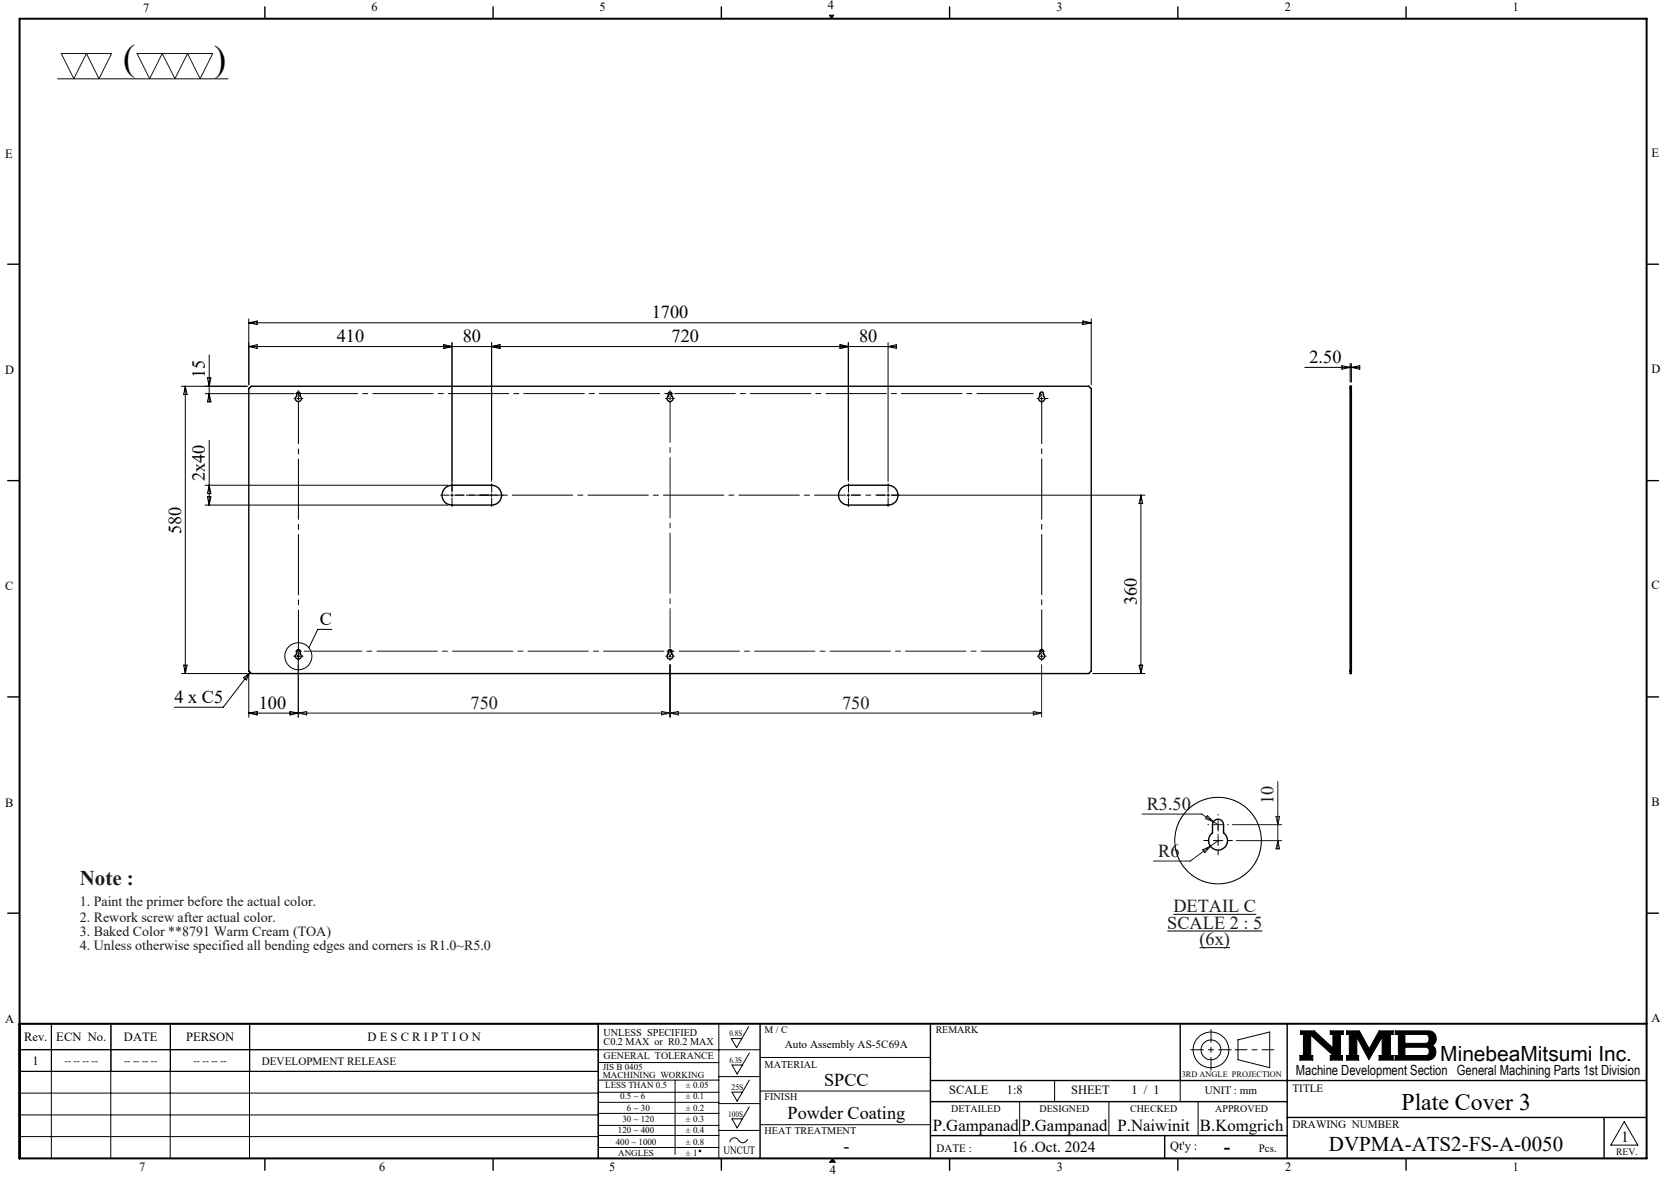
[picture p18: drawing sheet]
<svg xmlns="http://www.w3.org/2000/svg" width="420mm" height="297mm" viewBox="0 0 420 297" stroke-linecap="round" stroke-linejoin="round" font-family="sans-serif">
<defs><g id="words">
<g font-size="9.2">
<text x="31.1" y="17.7">(</text>
<text x="54" y="17.8">)</text>
</g>
<text font-size="6" x="353.5" y="280">Plate Cover 3</text>
<text font-size="5.3" fill="#191924" x="20.1" y="223.4">Note :</text>
<g font-size="5.3">
<text x="363.3" y="267.7">MinebeaMitsumi Inc.</text>
<text x="335.2" y="290.4">DVPMA-ATS2-FS-A-0050</text>
</g>
<text font-size="4.9" x="308.8" y="290.9">-</text>
<g font-size="4.6">
<text x="164.4" y="80.3">1700</text>
<text x="84.9" y="86.3">410</text>
<text x="116.7" y="86.3">80</text>
<text x="169.4" y="86.3">720</text>
<text x="216.7" y="86.3">80</text>
<text x="51.7" y="95.3" transform="rotate(-90 51.7 95.3)">15</text>
<text x="330.3" y="91.6">2.50</text>
<text x="51.7" y="121.5" transform="rotate(-90 51.7 121.5)">2x40</text>
<text x="45.7" y="134.8" transform="rotate(-90 45.7 134.8)">580</text>
<text x="286.7" y="152.7" transform="rotate(-90 286.7 152.7)">360</text>
<text x="80.7" y="157.8">C</text>
<text x="44" y="177.3">4 x C5</text>
<text x="65.3" y="178.8">100</text>
<text x="207.9" y="274.1">SPCC</text>
<text x="198.7" y="282.4">Powder Coating</text>
<text x="212.8" y="290.6">-</text>
</g>
<g font-size="4.6" fill="#191924">
<text x="118.7" y="178.8">750</text>
<text x="212.4" y="178.8">750</text>
<text x="321.2" y="203" transform="rotate(-90 321.2 203)">10</text>
<text x="289.3" y="204.3">R3.50</text>
<text x="292.1" y="216.2">R6</text>
<text x="296" y="230.2">DETAIL C</text>
<text x="294.4" y="234.4">SCALE 2 : 5</text>
<text x="302.6" y="238.6">(6x)</text>
</g>
<g font-size="4.2">
<text x="235.3" y="285.5">P.Gampanad</text>
<text x="257.6" y="285.5">P.Gampanad</text>
<text x="281.9" y="285.5">P.Naiwinit</text>
<text x="302.7" y="285.5">B.Komgrich</text>
</g>
<g font-size="3.9">
<text x="255.2" y="290.6">16 .Oct. 2024</text>
<text x="408.9" y="288.2">1</text>
</g>
<g font-size="3.5" fill="#191924">
<text x="20.1" y="228.7">1. Paint the primer before the actual color.</text>
<text x="20.1" y="232.6">2. Rework screw after actual color.</text>
<text x="20.1" y="239.7">4. Unless otherwise specified all bending edges and corners is R1.0~R5.0</text>
<text x="20.1" y="236.2">3. Baked Color **8791 Warm Cream (TOA)</text>
</g>
<text font-size="3.5" x="326.9" y="271.4">Machine Development Section General Machining Parts 1st Division</text>
<g font-size="3.2">
<text x="36.1" y="2.9">7</text>
<text x="93.7" y="2.8">6</text>
<text x="151.3" y="2.8">5</text>
<text x="208.8" y="2.2">4</text>
<text x="266.5" y="2.8">3</text>
<text x="324.1" y="2.8">2</text>
<text x="381.6" y="2.8">1</text>
<text x="1.3" y="39.8">E</text>
<text x="416.6" y="39.5">E</text>
<text x="1.3" y="94.3">D</text>
<text x="416.6" y="94.1">D</text>
<text x="1.3" y="148.9">C</text>
<text x="416.6" y="148.7">C</text>
<text x="1.3" y="203.6">B</text>
<text x="416.6" y="203.3">B</text>
<text x="416.6" y="258">A</text>
<text x="1.3" y="258.1">A</text>
<text x="6.1" y="262.7">Rev.</text>
<text x="14.2" y="262.7">ECN No.</text>
<text x="31.3" y="262.7">DATE</text>
<text x="46.9" y="262.7">PERSON</text>
<text x="92.7" y="262.7">D E S C R I P T I O N</text>
<text x="8.2" y="268.7">1</text>
<text x="239.4" y="276.2">SCALE</text>
<text x="254" y="276.2">1:8</text>
<text x="270.2" y="276.2">SHEET</text>
<text x="285.4" y="276.2">1 / 1</text>
<text x="295.2" y="290.1">Qt'y :</text>
<text x="35.1" y="295.5">7</text>
<text x="95.7" y="295.6">6</text>
<text x="153.6" y="295.6">5</text>
<text x="209.3" y="296.3">4</text>
<text x="266.6" y="295.6">3</text>
<text x="324.2" y="295.6">2</text>
<text x="381.6" y="295.6">1</text>
</g>
<g font-size="2.8">
<text x="66" y="268.6">DEVELOPMENT RELEASE</text>
<text x="198" y="264.5">Auto Assembly AS-5C69A</text>
<text x="326" y="275.4">TITLE</text>
<text x="303.9" y="276.2">UNIT : mm</text>
<text x="326" y="284.7">DRAWING NUMBER</text>
<text x="182.5" y="291.2">UNCUT</text>
<text x="236.3" y="290.7">DATE :</text>
<text x="317.6" y="290.6">Pcs.</text>
</g>
<g font-size="2.6">
<text x="152.2" y="261.3">UNLESS SPECIFIED</text>
<text x="152.2" y="263.7">C0.2 MAX or R0.2 MAX</text>
<text x="192.9" y="269.4">MATERIAL</text>
<text x="192.9" y="277.7">FINISH</text>
<text x="192.9" y="286.3">HEAT TREATMENT</text>
</g>
<g font-size="2.5">
<text x="192.9" y="260.7">M / C</text>
<text x="236" y="260.7">REMARK</text>
<text x="16.3" y="268.5">-- -- -- --</text>
<text x="31.3" y="268.5">-- -- -- --</text>
<text x="48.8" y="268.5">-- -- -- --</text>
<text x="152.3" y="267.3">GENERAL TOLERANCE</text>
<text x="239.9" y="280.5">DETAILED</text>
<text x="262.2" y="280.5">DESIGNED</text>
<text x="285.1" y="280.5">CHECKED</text>
<text x="306.6" y="280.5">APPROVED</text>
<text x="407.7" y="291.5">REV.</text>
</g>
<g font-size="2.3">
<text x="152.1" y="270">JIS B 0405</text>
<text x="152.1" y="272.1">MACHINING WORKING</text>
<text x="152.7" y="274.6">LESS THAN 0.5</text>
<text x="173" y="274.6">± 0.05</text>
<text x="156.4" y="277.4">0.5 ~ 6</text>
<text x="158.1" y="280.3">6 ~ 30</text>
<text x="173" y="277.4">± 0.1</text>
<text x="173" y="280.3">± 0.2</text>
<text x="155.9" y="286">120 ~ 400</text>
<text x="157" y="283.2">30 ~ 120</text>
<text x="173" y="283.2">± 0.3</text>
<text x="173" y="286">± 0.4</text>
<text x="155.3" y="288.9">400 ~ 1000</text>
<text x="155.9" y="291.7">ANGLES</text>
<text x="173" y="288.9">± 0.8</text>
<text x="173" y="291.7">± 1</text>
</g>
<g font-size="2.1">
<text x="184" y="261.5">0.8S</text>
<text x="184" y="268.1">6.3S</text>
<text x="184.5" y="275">25S</text>
<text x="298.1" y="271.8">3RD ANGLE PROJECTION</text>
<text x="183.7" y="281.9">100S</text>
</g>
</g></defs>
<g fill="none" stroke="#000" stroke-width=".25">
<path d="M14.5 19.9h43M209.2 3.8h1.1l-.6 .9zM45.8 97.5h16.6M46.7 97.5v72.5M46.7 97.5l.5 2.1h-.9zM51.8 99.3h22.5M52.3 95.4h.9l-.4 2.1zM52.8 89.6v11.8M52.8 99.3l.4 2.1h-.9zM62.8 80.5v16.6M62.8 87.5h163.3M62.8 87.5l2.1-.5v.9z"/>
<path d="M62.8 81.5l2.1-.5v.9zM62.8 81.5h212.5M74.9 99.3h.7M75.2 99v.7M111.9 87l2.1 .5-2.1 .4zM114 86.5v37.5M124 86.5v35M124 87.5l2.1-.5v.9zM211.9 87l2.1 .5-2.1 .4zM214 86.5v35M224 86.5v35M224 87.5l2.1-.5v.9z"/>
<path d="M273.2 81l2.1 .5-2.1 .4zM275.3 80.5v16.6M329.1 92.7h13.9M338.5 92.3l2.1 .4-2.1 .5zM340.6 91.7v4.7M340.9 91.7v4.7M340.9 92.7l2.1-.4v.9zM52.8 111.1v16.4M74.9 100.6h.7M75.2 100.2v.8M262.4 100.6h.7M262.7 100.2v.8"/>
<path d="M51.8 127.5h61.2M51.8 122.4h61.2M52.3 125.4h.9l-.4 2.1zM52.8 122.4l.4 2.2h-.9zM123.6 125h.8M124 124.6v.7M213.6 125h.8M214 124.6v.7M225 125h63.8M287.8 125v45M287.8 125l.5 2.1h-1zM83.7 158.8h-3.5l-2.3 4.6"/>
<path d="M45.8 170h16.6M46.3 167.8h.9l-.5 2.2zM61.5 171l1.6-1.4-.9 2zM62.8 170.3v10.7M62.8 179.9l2.1-.4v.9zM62.8 179.9h12.4M63.1 169.6l-6.8 8.9h-12.3M73.2 179.5l2 .4-2 .5zM74.9 165.6h.7M75.2 165.2v15.8M262.4 165.6h.7M262.7 165.2v.7"/>
<path d="M275.6 170h13.2M287.3 167.8h1l-.5 2.2zM306.1 212.1h2.4M307.3 210.9v2.4M294.4 234.9h24M296 230.7h20.9M302.6 239.1h7.7M12.9 258.3v34M13 258.3v12M27.9 258.3v34M28 258.3v12M42.9 258.3v34"/>
<path d="M43 258.3v12M62.9 258.3v34M63 258.3v12M150.9 258.3v34M181.3 258.3v34M188.9 259l-3.1 5.4-1.3-2.3h2.6M4.9 264.9h186.8M4.9 275.8h146M5 270.3v-12h146v12l-146.1 .1M5 264.9h146M150.9 278.2h30.4M150.9 275.6h30.4"/>
<path d="M150.9 272.6h30.4M150.9 268.1h30.4M170.3 272.6v18.7M181.3 271.7h10.4M181.3 278.5h10.4M189 279.3l-3.1 5.3-1.3-2.3h2.7M189 265.7l-3.1 5.3-1.3-2.3h2.7M189 272.6l-3.1 5.3-1.3-2.3h2.7M191.7 266.8h43M191.7 275.3h43M257.2 278v8.6M266 272.7v5.3"/>
<path d="M279.7 278v8.6M297.7 272.7v5.3M302.2 278v8.6M312.3 262.4l8-2v9l-8-2zM328 260.1h3.5l4.7 4.3v-3.4h-.6v-.9h3.2v.9h-.7v5.3h.5v1.2h-3v-1.2h.7l-5.7-5.1v5.1h.6v1.2h-3.3v-1.2h.9v-5.3h-.8zM339.7 260.1h3.2l2.5 4.6 2.5-4.6h3.5v.9h-.7v5.3h.7v1.2h-3.5v-1.2h.8v-4.6l-3.4 5.7-3-5.7v4.6h.4v1.2h-3v-1.2h.7v-5.3h-.7zM351.9 260.1h8.4a1.97 1.97 0 0 1 1.9 1.5 1.97 1.97 0 0 1-.9 2.2 2.03 2.03 0 0 1 .8 2.2 2.03 2.03 0 0 1-1.8 1.5h-8.4v-1.2h.8v-5.3h-.8zM354.4 261h5.4l.6 .5v1.2l-.4 .5-.3 .1h-5.3zM354.4 264.3h5.4l.6 .4 .1 1a.79 .79 0 0 1-.8 .6h-5.3zM4.9 281.3h146M4.9 286.8h146M150.9 280.9h30.4"/>
<path d="M150.9 286.5h30.4M150.9 284h30.4M150.9 289.6h30.4M181.3 285.3h10.4M188.6 287.4a1.29 1.29 0 0 1-1.2 1 1.29 1.29 0 0 1-1.3-.9 1.14 1.14 0 0 0-1.3-.3 1.14 1.14 0 0 0-.7 1.1M191.7 283.8h43M210 292.3l.7 1M409.7 283l3.4 6h-6.8z"/>
<circle cx="75.3" cy="165.6" r="3.4"/>
<circle cx="307.3" cy="212.1" r="10.9"/>
<circle cx="305.5" cy="264.9" r="2.51"/>
<circle cx="305.5" cy="264.9" r="4.5"/>
<circle cx="176.6" cy="290.4" r=".2"/>
</g>
<path d="M311.6 264.9h9.7" fill="none" stroke="#000" stroke-width=".25" stroke-dasharray="15.2 1.3 1.3 1.3" stroke-dashoffset="12.3"/>
<path d="M305.5 259.8v10.2M300.4 264.9h10.2" fill="none" stroke="#000" stroke-width=".25" stroke-dasharray="15.2 1.3 1.3 1.3" stroke-dashoffset="12"/>
<g fill="none" stroke="#000" stroke-width=".35">
<path d="M66.8 1.7v3M124.4 1.7v3M182 1.7v3M239.5 1.7v3M297.1 1.7v3M354.7 1.7v3M1.9 66.7h3M415.4 66.7h3M62.8 98.1l.6-.6h211.2l.7 .6v71.2l-.7 .7h-211.2l-.6-.7zM75 99l.6 .1 .1 .9a.76 .76 0 0 1 .1 1.1 .76 .76 0 0 1-1.1 0 .76 .76 0 0 1 .1-1.1v-.7zM168.7 99.1l.2-.2 .4 .2 .1 .9a.76 .76 0 0 1 .2 1.1 .76 .76 0 0 1-1.2 0 .76 .76 0 0 1 .2-1.1zM262.5 99l.6 .1 .1 .9a.76 .76 0 0 1 .1 1.1 .76 .76 0 0 1-1.1 0 .76 .76 0 0 1 .1-1.1v-.7z"/>
<path d="M340.6 97.5h.3v72.5h-.3zM340.6 98.1h.3M1.9 121.3h3M112.2 123.3l.8-.6 1-.3h10a2.5 2.5 0 0 1 2.5 2.6 2.5 2.5 0 0 1-2.5 2.5h-10a2.5 2.5 0 0 1-2.3-1.5 2.5 2.5 0 0 1 .5-2.7zM212.4 123l.6-.3 1-.3h10a2.5 2.5 0 0 1 2.5 2.6 2.5 2.5 0 0 1-2.5 2.5h-10a2.5 2.5 0 0 1-2.3-1.7 2.5 2.5 0 0 1 .7-2.8zM415.4 121.3h3M1.9 175.9h3M74.9 164l.3-.1 .4 .1 .1 1a.74 .74 0 0 1 .1 1.1 .74 .74 0 0 1-1.1 0 .74 .74 0 0 1 .1-1.1zM168.7 164l.2-.1 .4 .1 .1 1a.74 .74 0 0 1 .1 1.1 .74 .74 0 0 1-1.1 0 .74 .74 0 0 1 .2-1.1zM262.4 164l.3-.1 .4 .1 .1 1a.74 .74 0 0 1 .1 1.1 .74 .74 0 0 1-1.1 0 .74 .74 0 0 1 .1-1.1zM340.6 169.3h.3M415.4 175.9h3"/>
<path d="M306.2 207.2a1.39 1.39 0 0 1 1.5-.4 1.39 1.39 0 0 1 .9 1.3v2a2.41 2.41 0 0 1 .4 3.6 2.41 2.41 0 0 1-3.5 0 2.41 2.41 0 0 1 .4-3.6v-2zM1.9 230.4h3M415.4 230.4h3M150.9 258.3v34M191.7 258.3v34M234.7 258.3v34M297.7 258.3v14.4M324.7 258.3v34M234.7 272.7h180.7M234.7 278h90M66.8 292.3v3M124.4 292.3v3"/>
<path d="M182 292.3v3M234.7 286.6h90M239.5 292.3v3M293.8 286.6v5.7M297.1 292.3v3M324.7 282h90.7M354.7 292.3v3M404.6 282v10.3"/>
</g>
<path d="M4.9 4.7h410.5v287.6h-410.5zM4.9 258.3h410.5" fill="none" stroke="#000" stroke-width=".5"/>
<path d="M210 292.3l-.7 1h1.4" fill="none" stroke="#00f" stroke-width=".25"/>
<g fill="#000">
<path d="M210 292.3l.7 1h-1.4z"/>
<path d="M209.2 3.8l.5 .9 .6-.9zM328 260.1v.9h.8v5.3h-.9v1.2h3.3v-1.2h-.6v-5.1l5.7 5.1h-.7v1.2h3v-1.2h-.5v-5.3h.7v-.9h-3.2v.9h.6v3.4l-4.7-4.3zM351.9 260.1v.9h.8v5.3h-.8v1.2h8.6l.7-.2 .6-.5 .4-.8v-.8l-.3-.8-.6-.6 .8-.8 .2-1.3-.5-.9-.5-.5-.6-.2zM354.4 264.3h5.4l.6 .4 .1 1-.6 .6h-5.5zM354.4 261l5.5 .1 .5 .5v1.1l-.3 .5-.3 .1h-5.4zM339.7 260.1v.9h.7v5.3h-.7v1.2h3v-1.2h-.4v-4.6l3 5.7 3.4-5.7v4.6h-.8v1.2h3.5v-1.2h-.7v-5.3h.7v-.9h-3.5l-2.5 4.6-2.5-4.6z" fill-rule="evenodd"/>
</g>
<g fill="none" stroke="#000" stroke-width=".25" stroke-dasharray="15.2 1.3 1.3 1.3">
<path d="M74.5 99.3h.1M75.3 98.6v-.1M75.3 99.8v-.4M262.8 99.8v-.4M74.5 100.6h-.3M75.3 100.1h.1M76 100.6h.4M262 100.6h-.3M262.8 101.3v.4M263.5 100.6h.9M113.3 124.9h-2.1M114 124.9h-.3"/>
<path d="M114 124.9v.4M114 124.9h.4M114 124.9v-.3M114 125.7v2.1M114 124.2v-2.1M114.8 124.9h2.1M123.3 124.9h-2.1M124 125.7v2.1M124 124.2v-2.1M124.8 124.9h2.1M214 124.2v-2.1M214 125.7v2.1"/>
<path d="M214.8 124.9h2.1M223.3 124.9h-2.1M224 124.9h.4M224 124.9v-.3M224 124.9h-.3M224 124.9v.4M224 124.2v-2.1M224 125.7v2.1M224.8 124.9h2.1M74.5 165.6h-.3M75.3 164.8v-.4M75.3 166.3v.4"/>
<path d="M76 165.6h.4M262 165.6h-.3M262.8 166.3v.4M263.5 165.6h.4M304.9 212.1h-1.2M307.3 209.7v-1.2M307.3 214.5v1.2M309.7 212.1h1.2"/>
</g>
<path d="M262.8 164.8v-63.7" fill="none" stroke="#000" stroke-width=".25" stroke-dasharray="15.2 1.3 1.3 1.3" stroke-dashoffset="4.3"/>
<path d="M76 99.3h184.6" fill="none" stroke="#000" stroke-width=".25" stroke-dasharray="15.2 1.3 1.3 1.3" stroke-dashoffset="1"/>
<path d="M75.3 101.3v63.3" fill="none" stroke="#000" stroke-width=".25" stroke-dasharray="15.2 1.3 1.3 1.3" stroke-dashoffset="4.5"/>
<path d="M213.3 124.9h-95.7" fill="none" stroke="#000" stroke-width=".25" stroke-dasharray="15.2 1.3 1.3 1.3" stroke-dashoffset="7.4"/>
<path d="M123.3 124.9h-8.5M214.8 124.9h8.5" fill="none" stroke="#000" stroke-width=".25" stroke-dasharray="15.2 1.3 1.3 1.3" stroke-dashoffset="12.9"/>
<g fill="none" stroke="#191924" stroke-width=".25" stroke-dasharray="15.2 1.3 1.3 1.3">
<path d="M168.3 99.3h-.1M169 98.6v-.1M169 99.8v-.4M169.8 99.3h.1M168.3 100.6h-.4M169 100.1h.1M169 101.3v.4M169.8 100.6h.4M74.5 164.3h.1M75.3 163.6v-.1M75.3 165.1h.1M76 164.3h.1"/>
<path d="M168.3 164.3h-.1M168.3 165.6h-.4M169 165.1h.1M169 164.8v-.4M169 166.3v.4M169.8 164.3h.1M169.8 165.6h.4M262.8 163.6v-.1M262.8 165.1h.1M263.5 164.3h.1M304.9 208.1h-.2M307.3 205.7v-.2"/>
<path d="M307.3 210.5v.2M309.7 208.1h.2"/>
</g>
<path d="M169 163.6v-62" fill="none" stroke="#191924" stroke-width=".25" stroke-dasharray="15.2 1.3 1.3 1.3" stroke-dashoffset="5.2"/>
<path d="M262 164.3h-185.3" fill="none" stroke="#191924" stroke-width=".25" stroke-dasharray="15.2 1.3 1.3 1.3" stroke-dashoffset=".7"/>
<g fill="none" stroke="#191924" stroke-width=".25">
<path d="M15.5 13.5h12.7l-3.2 6.4-3.2-6.4-3.2 6.4zM34.6 13.5h19.1l-3.2 6.4-3.2-6.4-3.2 6.4-3.2-6.4-3.2 6.4zM168.6 99.3h.8M169 99v.7M168.6 100.6h.8M169 100.2v.8M74.9 164.3h.7M75.2 167.7v13.3M75.2 179.9h187.5M75.2 179.9l2.2-.4v.9zM75.2 164v.7M166.9 179.5l2.1 .4-2.1 .5z"/>
<path d="M168.6 164.3h.8M168.6 165.6h.8M169 167.7v13.3M169 179.9l2.1-.4v.9zM169 164v.7M169 165.2v.7M260.7 179.5l2 .4-2 .5zM262.4 164.3h.7M262.7 167.7v13.3M262.7 164v.7M322.3 197.2v17M288.1 205.4h15l3 2"/>
<path d="M303.4 214.4l1.9-.9-1.4 1.7zM304.6 205.8l1.5 1.6-2-.8zM305.3 213.5l-5.1 3.8h-9.2M306.1 207.4l1.2 .7M306.1 208.1h2.4M307.3 206.9v2.4M307.3 212.1l-2 1.4M310.9 208.1h12.4M311.9 212.1h11.4M321.9 206h.9l-.5 2.1zM322.3 212.1l.5 2.1h-.9z"/>
</g>
<path d="M340.9 100h-.3M340.9 99.3h-.3M340.9 98.9h-.3M340.6 101.3h.3M340.9 127.4h-.3M340.9 122.4h-.3M340.6 166.3h.3M340.9 165h-.3M340.9 164.3h-.3M340.9 163.9h-.3" fill="none" stroke="#000" stroke-width=".25" stroke-dasharray="1.3 .6"/>
<use href="#words"/>
</svg>
